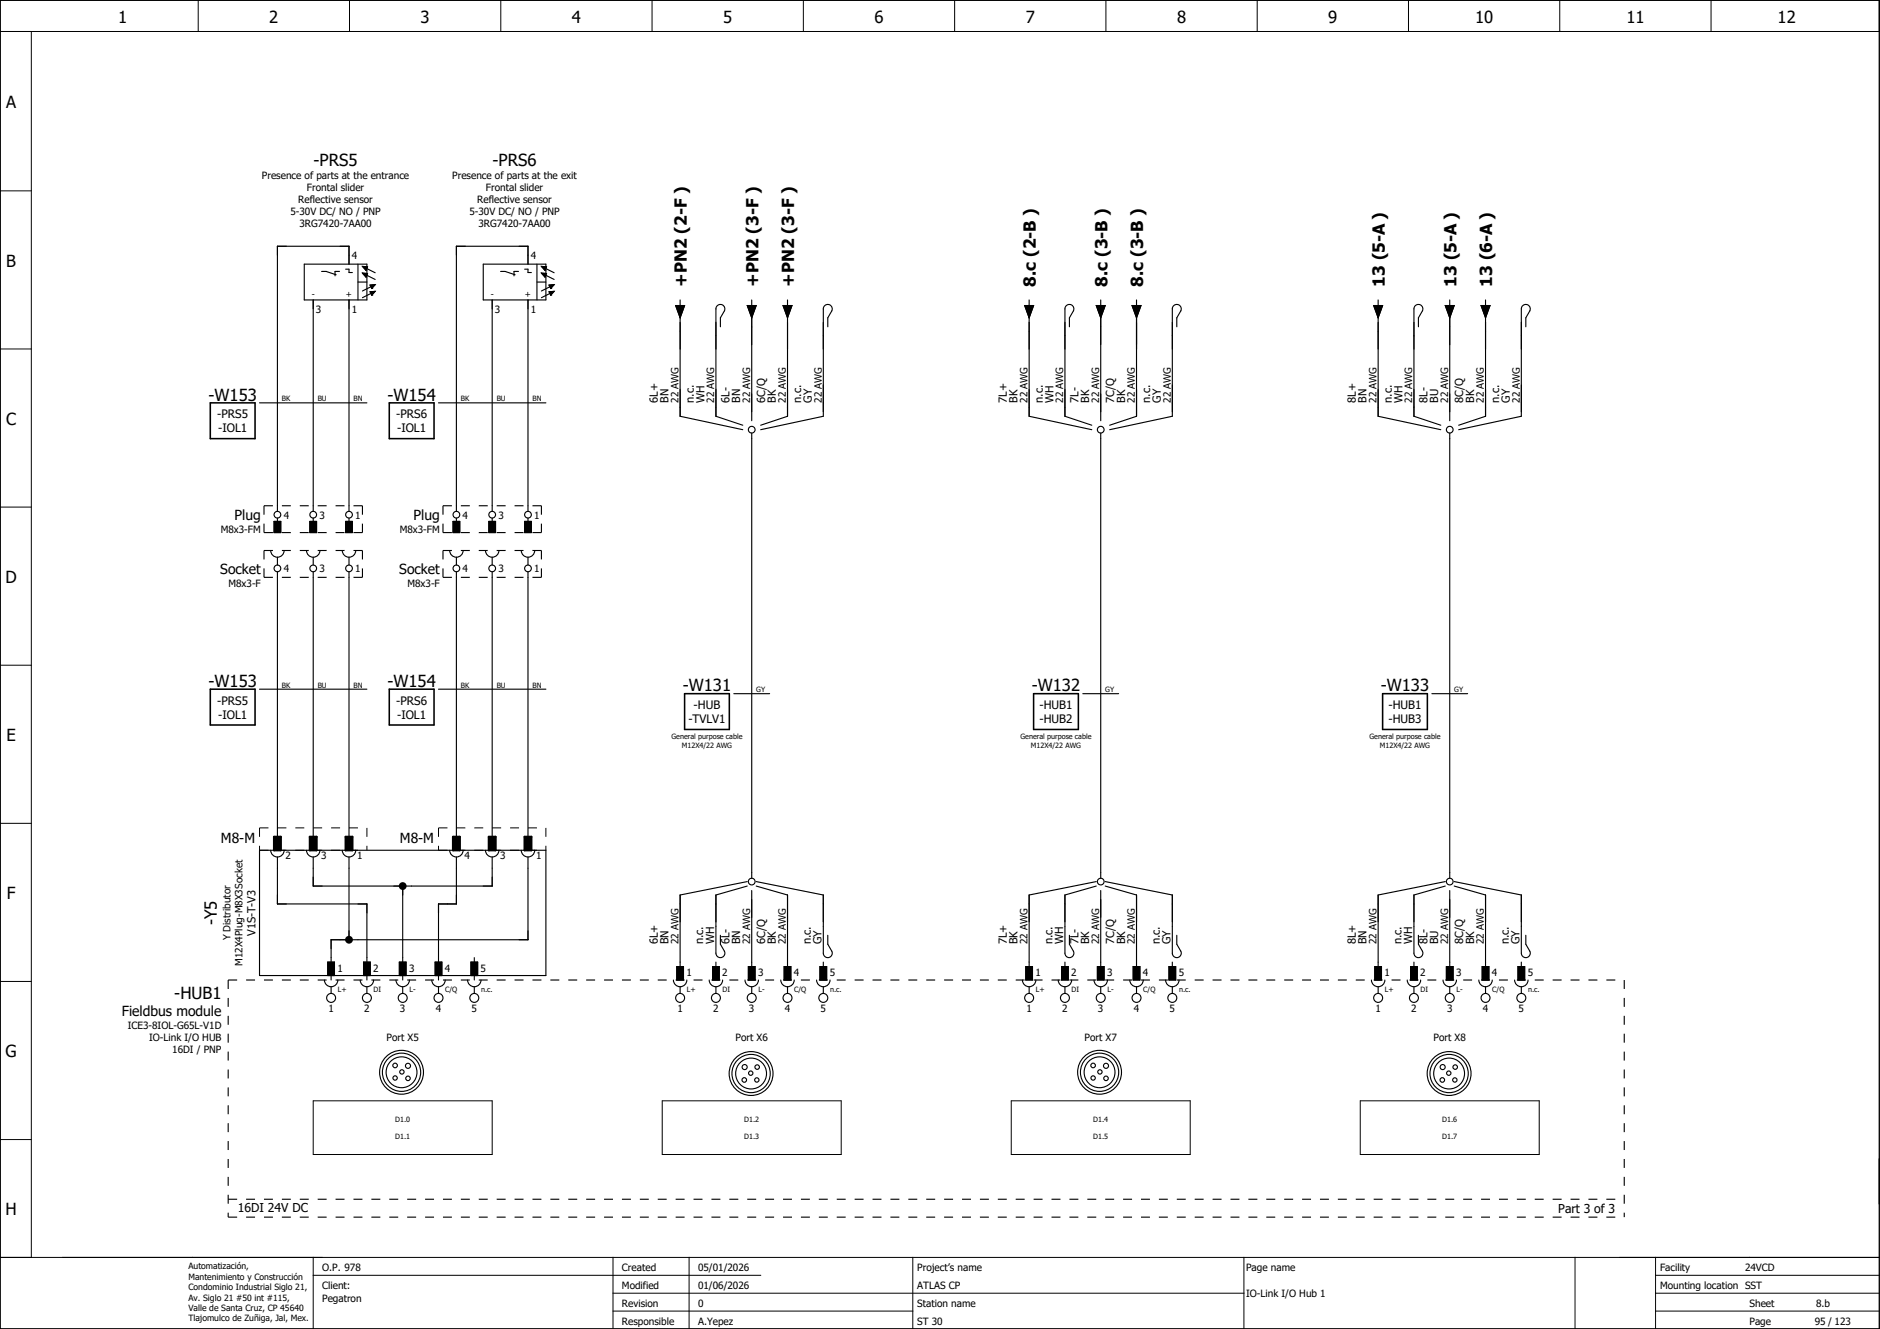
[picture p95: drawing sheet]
<svg xmlns="http://www.w3.org/2000/svg" width="420mm" height="297mm" viewBox="0 0 420 297" stroke-linecap="round" stroke-linejoin="round" font-family="sans-serif">
<defs><g id="words">
<g font-size="3.7">
<text x="26.4" y="5.2">1</text>
<text x="60.2" y="5.2">2</text>
<text x="94" y="5.2">3</text>
<text x="127.8" y="5.2">4</text>
<text x="161.6" y="5.2">5</text>
<text x="195.4" y="5.2">6</text>
<text x="229.2" y="5.2">7</text>
<text x="263.1" y="5.2">8</text>
<text x="296.9" y="5.2">9</text>
<text x="329.7" y="5.2">10</text>
<text x="363.5" y="5.2">11</text>
<text x="397.3" y="5.2">12</text>
<text x="1.4" y="24.2">A</text>
<text x="70.1" y="37">-PRS5</text>
<text x="110.1" y="37">-PRS6</text>
<text x="1.4" y="59.6">B</text>
<text x="153.5" y="64" transform="rotate(-90 153.5 64)">+PN2 (2-F )</text>
<text x="169.5" y="64" transform="rotate(-90 169.5 64)">+PN2 (3-F )</text>
<text x="177.5" y="64" transform="rotate(-90 177.5 64)">+PN2 (3-F )</text>
<text x="231.5" y="64" transform="rotate(-90 231.5 64)">8.c (2-B )</text>
<text x="247.5" y="64" transform="rotate(-90 247.5 64)">8.c (3-B )</text>
<text x="255.5" y="64" transform="rotate(-90 255.5 64)">8.c (3-B )</text>
<text x="309.5" y="64" transform="rotate(-90 309.5 64)">13 (5-A )</text>
<text x="325.5" y="64" transform="rotate(-90 325.5 64)">13 (5-A )</text>
<text x="333.5" y="64" transform="rotate(-90 333.5 64)">13 (6-A )</text>
<text x="46.6" y="89.5">-W153</text>
<text x="86.6" y="89.5">-W154</text>
<text x="1.4" y="94.9">C</text>
<text x="1.2" y="130.3">D</text>
<text x="46.6" y="153.5">-W153</text>
<text x="86.6" y="153.5">-W154</text>
<text x="152.6" y="154.5">-W131</text>
<text x="230.6" y="154.5">-W132</text>
<text x="308.6" y="154.5">-W133</text>
<text x="1.4" y="165.6">E</text>
<text x="1.5" y="200.9">F</text>
<text x="48.5" y="206.8" transform="rotate(-90 48.5 206.8)">-Y5</text>
<text x="39" y="223.3">-HUB1</text>
<text x="1.2" y="236.3">G</text>
<text x="1.2" y="271.6">H</text>
</g>
<g font-size="3.1">
<text x="52.4" y="116.3">Plug</text>
<text x="92.4" y="116.3">Plug</text>
<text x="49.2" y="128.3">Socket</text>
<text x="89.2" y="128.3">Socket</text>
<text x="49.4" y="188.4">M8-M</text>
<text x="89.4" y="188.4">M8-M</text>
<text x="27.2" y="227.1">Fieldbus module</text>
</g>
<g font-size="2.7">
<text x="53.2" y="271">16DI 24V DC</text>
<text x="348.3" y="271.1">Part 3 of 3</text>
</g>
<g font-size="2.6">
<text x="48.6" y="93.5">-PRS5</text>
<text x="88.6" y="93.5">-PRS6</text>
<text x="48.8" y="96.7">-IOL1</text>
<text x="88.8" y="96.7">-IOL1</text>
<text x="48.6" y="157.5">-PRS5</text>
<text x="48.8" y="160.7">-IOL1</text>
<text x="88.6" y="157.5">-PRS6</text>
<text x="88.8" y="160.7">-IOL1</text>
<text x="153.8" y="161.7">-TVLV1</text>
<text x="155" y="158.5">-HUB</text>
<text x="232.3" y="158.5">-HUB1</text>
<text x="232.3" y="161.7">-HUB2</text>
<text x="310.3" y="158.5">-HUB1</text>
<text x="310.3" y="161.7">-HUB3</text>
</g>
<g font-size="2.5">
<text x="147" y="90" transform="rotate(-90 147 90)">6L+</text>
<text x="149.4" y="90" transform="rotate(-90 149.4 90)">BN</text>
<text x="155" y="90" transform="rotate(-90 155 90)">n.c.</text>
<text x="157.4" y="90" transform="rotate(-90 157.4 90)">WH</text>
<text x="163" y="90" transform="rotate(-90 163 90)">6L-</text>
<text x="165.4" y="90" transform="rotate(-90 165.4 90)">BN</text>
<text x="171" y="90" transform="rotate(-90 171 90)">6C/Q</text>
<text x="173.4" y="90" transform="rotate(-90 173.4 90)">BK</text>
<text x="179" y="90" transform="rotate(-90 179 90)">n.c.</text>
<text x="181.4" y="90" transform="rotate(-90 181.4 90)">GY</text>
<text x="225" y="90" transform="rotate(-90 225 90)">7L+</text>
<text x="227.4" y="90" transform="rotate(-90 227.4 90)">BK</text>
<text x="233" y="90" transform="rotate(-90 233 90)">n.c.</text>
<text x="235.4" y="90" transform="rotate(-90 235.4 90)">WH</text>
<text x="241" y="90" transform="rotate(-90 241 90)">7L-</text>
<text x="243.4" y="90" transform="rotate(-90 243.4 90)">BK</text>
<text x="249" y="90" transform="rotate(-90 249 90)">7C/Q</text>
<text x="251.4" y="90" transform="rotate(-90 251.4 90)">BK</text>
<text x="257" y="90" transform="rotate(-90 257 90)">n.c.</text>
<text x="259.4" y="90" transform="rotate(-90 259.4 90)">GY</text>
<text x="303" y="90" transform="rotate(-90 303 90)">8L+</text>
<text x="305.4" y="90" transform="rotate(-90 305.4 90)">BN</text>
<text x="311" y="90" transform="rotate(-90 311 90)">n.c.</text>
<text x="313.4" y="90" transform="rotate(-90 313.4 90)">WH</text>
<text x="319" y="90" transform="rotate(-90 319 90)">8L-</text>
<text x="321.4" y="90" transform="rotate(-90 321.4 90)">BU</text>
<text x="327" y="90" transform="rotate(-90 327 90)">8C/Q</text>
<text x="329.4" y="90" transform="rotate(-90 329.4 90)">BK</text>
<text x="335" y="90" transform="rotate(-90 335 90)">n.c.</text>
<text x="337.4" y="90" transform="rotate(-90 337.4 90)">GY</text>
<text x="57.1" y="209.2" transform="rotate(-90 57.1 209.2)">V1S-T-V3</text>
<text x="147" y="211" transform="rotate(-90 147 211)">6L+</text>
<text x="149.4" y="211" transform="rotate(-90 149.4 211)">BN</text>
<text x="157.2" y="211" transform="rotate(-90 157.2 211)">n.c.</text>
<text x="159.6" y="211" transform="rotate(-90 159.6 211)">WH</text>
<text x="163" y="211" transform="rotate(-90 163 211)">6L-</text>
<text x="165.4" y="211" transform="rotate(-90 165.4 211)">BN</text>
<text x="171" y="211" transform="rotate(-90 171 211)">6C/Q</text>
<text x="173.4" y="211" transform="rotate(-90 173.4 211)">BK</text>
<text x="181.2" y="211" transform="rotate(-90 181.2 211)">n.c.</text>
<text x="183.6" y="211" transform="rotate(-90 183.6 211)">GY</text>
<text x="225" y="211" transform="rotate(-90 225 211)">7L+</text>
<text x="227.4" y="211" transform="rotate(-90 227.4 211)">BK</text>
<text x="235.2" y="211" transform="rotate(-90 235.2 211)">n.c.</text>
<text x="237.6" y="211" transform="rotate(-90 237.6 211)">WH</text>
<text x="241" y="211" transform="rotate(-90 241 211)">7L-</text>
<text x="243.4" y="211" transform="rotate(-90 243.4 211)">BK</text>
<text x="249" y="211" transform="rotate(-90 249 211)">7C/Q</text>
<text x="251.4" y="211" transform="rotate(-90 251.4 211)">BK</text>
<text x="259.2" y="211" transform="rotate(-90 259.2 211)">n.c.</text>
<text x="261.6" y="211" transform="rotate(-90 261.6 211)">GY</text>
<text x="303" y="211" transform="rotate(-90 303 211)">8L+</text>
<text x="305.4" y="211" transform="rotate(-90 305.4 211)">BN</text>
<text x="313.2" y="211" transform="rotate(-90 313.2 211)">n.c.</text>
<text x="315.6" y="211" transform="rotate(-90 315.6 211)">WH</text>
<text x="319" y="211" transform="rotate(-90 319 211)">8L-</text>
<text x="321.4" y="211" transform="rotate(-90 321.4 211)">BU</text>
<text x="327" y="211" transform="rotate(-90 327 211)">8C/Q</text>
<text x="329.4" y="211" transform="rotate(-90 329.4 211)">BK</text>
<text x="337.2" y="211" transform="rotate(-90 337.2 211)">n.c.</text>
<text x="339.6" y="211" transform="rotate(-90 339.6 211)">GY</text>
</g>
<g font-size="2.2">
<text x="58.5" y="40">Presence of parts at the entrance</text>
<text x="101.1" y="40">Presence of parts at the exit</text>
<text x="66.7" y="45.4">Reflective sensor</text>
<text x="68.6" y="42.7">Frontal slider</text>
<text x="106.7" y="45.4">Reflective sensor</text>
<text x="108.6" y="42.7">Frontal slider</text>
<text x="64.9" y="48.1">5-30V DC/ NO / PNP</text>
<text x="66.9" y="50.8">3RG7420-7AA00</text>
<text x="104.9" y="48.1">5-30V DC/ NO / PNP</text>
<text x="106.9" y="50.8">3RG7420-7AA00</text>
<text x="78.6" y="58">4</text>
<text x="118.6" y="58">4</text>
<text x="70.6" y="69.9">3</text>
<text x="78.6" y="69.9">1</text>
<text x="110.6" y="69.9">3</text>
<text x="118.6" y="69.9">1</text>
<text x="151.6" y="90" transform="rotate(-90 151.6 90)">22 AWG</text>
<text x="159.6" y="90" transform="rotate(-90 159.6 90)">22 AWG</text>
<text x="167.6" y="90" transform="rotate(-90 167.6 90)">22 AWG</text>
<text x="175.6" y="90" transform="rotate(-90 175.6 90)">22 AWG</text>
<text x="183.6" y="90" transform="rotate(-90 183.6 90)">22 AWG</text>
<text x="229.6" y="90" transform="rotate(-90 229.6 90)">22 AWG</text>
<text x="237.6" y="90" transform="rotate(-90 237.6 90)">22 AWG</text>
<text x="245.6" y="90" transform="rotate(-90 245.6 90)">22 AWG</text>
<text x="253.6" y="90" transform="rotate(-90 253.6 90)">22 AWG</text>
<text x="261.6" y="90" transform="rotate(-90 261.6 90)">22 AWG</text>
<text x="307.6" y="90" transform="rotate(-90 307.6 90)">22 AWG</text>
<text x="315.6" y="90" transform="rotate(-90 315.6 90)">22 AWG</text>
<text x="323.6" y="90" transform="rotate(-90 323.6 90)">22 AWG</text>
<text x="331.6" y="90" transform="rotate(-90 331.6 90)">22 AWG</text>
<text x="339.6" y="90" transform="rotate(-90 339.6 90)">22 AWG</text>
<text x="49.3" y="119.2">M8x3-FM</text>
<text x="63.4" y="115.9">4</text>
<text x="71.4" y="115.9">3</text>
<text x="79.4" y="115.9">1</text>
<text x="89.3" y="119.2">M8x3-FM</text>
<text x="103.4" y="115.9">4</text>
<text x="111.4" y="115.9">3</text>
<text x="119.4" y="115.9">1</text>
<text x="51.1" y="131.2">M8x3-F</text>
<text x="63.4" y="127.9">4</text>
<text x="71.4" y="127.9">3</text>
<text x="79.4" y="127.9">1</text>
<text x="91.1" y="131.2">M8x3-F</text>
<text x="103.4" y="127.9">4</text>
<text x="111.4" y="127.9">3</text>
<text x="119.4" y="127.9">1</text>
<text x="63.8" y="192.1">2</text>
<text x="71.8" y="192.1">3</text>
<text x="79.8" y="192.1">1</text>
<text x="103.8" y="192.1">4</text>
<text x="111.8" y="192.1">3</text>
<text x="119.8" y="192.1">1</text>
<text x="51.5" y="210.2" transform="rotate(-90 51.5 210.2)">Y Distributor</text>
<text x="54.2" y="215.9" transform="rotate(-90 54.2 215.9)">M12X4Plug-M8X3Socket</text>
<text x="151.6" y="211" transform="rotate(-90 151.6 211)">22 AWG</text>
<text x="167.6" y="211" transform="rotate(-90 167.6 211)">22 AWG</text>
<text x="175.6" y="211" transform="rotate(-90 175.6 211)">22 AWG</text>
<text x="229.6" y="211" transform="rotate(-90 229.6 211)">22 AWG</text>
<text x="245.6" y="211" transform="rotate(-90 245.6 211)">22 AWG</text>
<text x="253.6" y="211" transform="rotate(-90 253.6 211)">22 AWG</text>
<text x="307.6" y="211" transform="rotate(-90 307.6 211)">22 AWG</text>
<text x="323.6" y="211" transform="rotate(-90 323.6 211)">22 AWG</text>
<text x="331.6" y="211" transform="rotate(-90 331.6 211)">22 AWG</text>
<text x="75.4" y="217.1">1</text>
<text x="83.4" y="217.1">2</text>
<text x="91.4" y="217.1">3</text>
<text x="99.4" y="217.1">4</text>
<text x="107.4" y="217.1">5</text>
<text x="153.4" y="218.1">1</text>
<text x="161.4" y="218.1">2</text>
<text x="169.4" y="218.1">3</text>
<text x="177.4" y="218.1">4</text>
<text x="185.4" y="218.1">5</text>
<text x="231.4" y="218.1">1</text>
<text x="239.4" y="218.1">2</text>
<text x="247.4" y="218.1">3</text>
<text x="255.4" y="218.1">4</text>
<text x="263.4" y="218.1">5</text>
<text x="309.4" y="218.1">1</text>
<text x="317.4" y="218.1">2</text>
<text x="325.4" y="218.1">3</text>
<text x="333.4" y="218.1">4</text>
<text x="341.4" y="218.1">5</text>
<text x="73.4" y="226.3">1</text>
<text x="81.4" y="226.3">2</text>
<text x="89.4" y="226.3">3</text>
<text x="97.4" y="226.3">4</text>
<text x="105.4" y="226.3">5</text>
<text x="151.4" y="226.3">1</text>
<text x="159.4" y="226.3">2</text>
<text x="167.4" y="226.3">3</text>
<text x="175.4" y="226.3">4</text>
<text x="183.4" y="226.3">5</text>
<text x="229.4" y="226.3">1</text>
<text x="237.4" y="226.3">2</text>
<text x="245.4" y="226.3">3</text>
<text x="253.4" y="226.3">4</text>
<text x="261.4" y="226.3">5</text>
<text x="307.4" y="226.3">1</text>
<text x="315.4" y="226.3">2</text>
<text x="323.4" y="226.3">3</text>
<text x="331.4" y="226.3">4</text>
<text x="339.4" y="226.3">5</text>
<text x="28.5" y="230">ICE3-8IOL-G65L-V1D</text>
<text x="33.3" y="232.7">IO-Link I/O HUB</text>
<text x="86.4" y="232.6">Port X5</text>
<text x="164.4" y="232.6">Port X6</text>
<text x="242.4" y="232.6">Port X7</text>
<text x="320.4" y="232.6">Port X8</text>
<text x="38.5" y="235.4">16DI / PNP</text>
<text x="72" y="284">O.P. 978</text>
<text x="139" y="284">Created</text>
<text x="156" y="284">05/01/2026</text>
<text x="205" y="284">Project’s name</text>
<text x="278.5" y="284">Page name</text>
<text x="371" y="284">Facility</text>
<text x="390" y="284">24VCD</text>
<text x="72" y="288">Client:</text>
<text x="72" y="291">Pegatron</text>
<text x="139" y="292">Revision</text>
<text x="139" y="288">Modified</text>
<text x="156" y="292">0</text>
<text x="156" y="288">01/06/2026</text>
<text x="205" y="288">ATLAS CP</text>
<text x="205" y="292">Station name</text>
<text x="278.5" y="289.9">IO-Link I/O Hub 1</text>
<text x="371" y="288">Mounting location SST</text>
<text x="391" y="292">Sheet</text>
<text x="405.9" y="292">8.b</text>
<text x="139" y="296">Responsible</text>
<text x="156" y="296">A.Yepez</text>
<text x="205" y="296">ST 30</text>
<text x="391" y="296">Page</text>
<text x="405.6" y="296">95 / 123</text>
</g>
<g font-size="1.9">
<text x="69.7" y="66.3">-</text>
<text x="77.3" y="66.3">+</text>
<text x="109.7" y="66.3">-</text>
<text x="117.3" y="66.3">+</text>
<text x="42.1" y="283.7">Automatización,</text>
<text x="42.1" y="286.1">Mantenimiento y Construcción</text>
<text x="42.1" y="288.4">Condominio Industrial Siglo 21,</text>
<text x="42.1" y="290.7">Av. Siglo 21 #50 int #115,</text>
<text x="42.1" y="293">Valle de Santa Cruz, CP 45640</text>
<text x="42.1" y="295.4">Tlajomulco de Zuñiga, Jal, Mex.</text>
</g>
<g font-size="1.6">
<text x="63" y="89.7">BK</text>
<text x="71" y="89.7">BU</text>
<text x="79" y="89.7">BN</text>
<text x="103" y="89.7">BK</text>
<text x="111" y="89.7">BU</text>
<text x="119" y="89.7">BN</text>
<text x="63" y="153.7">BK</text>
<text x="71" y="153.7">BU</text>
<text x="79" y="153.7">BN</text>
<text x="103" y="153.7">BK</text>
<text x="111" y="153.7">BU</text>
<text x="119" y="153.7">BN</text>
<text x="169" y="154.7">GY</text>
<text x="247" y="154.7">GY</text>
<text x="325" y="154.7">GY</text>
<text x="150" y="165.2">General purpose cable</text>
<text x="152.4" y="167.1">M12X4/22 AWG</text>
<text x="228" y="165.2">General purpose cable</text>
<text x="230.4" y="167.1">M12X4/22 AWG</text>
<text x="306" y="165.2">General purpose cable</text>
<text x="308.4" y="167.1">M12X4/22 AWG</text>
<text x="75.5" y="221.7">L+</text>
<text x="83.5" y="221.7">DI</text>
<text x="91.5" y="221.7">L-</text>
<text x="99.5" y="221.7">C/Q</text>
<text x="107.5" y="221.7">n.c.</text>
<text x="153.5" y="221.7">L+</text>
<text x="161.5" y="221.7">DI</text>
<text x="169.5" y="221.7">L-</text>
<text x="177.5" y="221.7">C/Q</text>
<text x="185.5" y="221.7">n.c.</text>
<text x="231.5" y="221.7">L+</text>
<text x="239.5" y="221.7">DI</text>
<text x="247.5" y="221.7">L-</text>
<text x="255.5" y="221.7">C/Q</text>
<text x="263.5" y="221.7">n.c.</text>
<text x="309.5" y="221.7">L+</text>
<text x="317.5" y="221.7">DI</text>
<text x="325.5" y="221.7">L-</text>
<text x="333.5" y="221.7">C/Q</text>
<text x="341.5" y="221.7">n.c.</text>
<text x="88.3" y="250.7">D1.0</text>
<text x="166.3" y="250.7">D1.2</text>
<text x="244.3" y="250.7">D1.4</text>
<text x="322.3" y="250.7">D1.6</text>
<text x="88.3" y="254.6">D1.1</text>
<text x="166.3" y="254.6">D1.3</text>
<text x="244.3" y="254.6">D1.5</text>
<text x="322.3" y="254.6">D1.7</text>
</g>
</g></defs>
<g fill="none" stroke="#000" stroke-width=".22">
<path d="M0 0h420v297h-420zM0 7h420M7 7v274M44.3 0v7M78.1 0v7M111.9 0v7M145.7 0v7M179.5 0v7M213.4 0v7M247.2 0v7M281 0v7M314.8 0v7"/>
<path d="M348.6 0v7M382.4 0v7M0 42.7h7M0 78h7M0 113.3h7M0 148.7h7M0 184h7M0 219.4h7M0 254.7h7M70 246h40v12h-40zM148 246h40v12h-40zM226 246h40v12h-40z"/>
<path d="M304 246h40v12h-40zM0 281h420M70 285h100M70 281v16M137 293h67M137 289h141M137 281v16M154 281v16M204 281v16M278 281v16M352 281v16M370 293h50"/>
<path d="M370 289h50M370 281v16M370 285h50"/>
</g>
<g fill="none" stroke="#000" stroke-width=".25">
<path d="M68 59h14v8h-14zM78 59v-4h-16v59.3M80 59v8M81 59.5l1.1 .1-.3 .8zM108 59h14v8h-14zM118 59v-4h-16v59.3M120 59v8M121 59.5l1.1 .1-.3 .8zM70 67v47.3M71.9 60.7h1l2.2 .7M75.9 60.7h-1v1M77.2 60.2h.8v.7h.7"/>
<path d="M78 67v47.3M80 63h2M81 61l1.1 .1-.3 .8zM81.8 61.9h.1M81.8 60.4h.1M81.9 60l1.9 1M81.9 61.5l1.9 1M82.7 63.7l1.1-.1-.7 .9zM82.7 65.2l1.1-.1-.7 .9zM82.9 64.1l-1.9 .9M82.9 65.6l-1.9 .9M83.1 64.5h.1"/>
<path d="M83.1 66h.1M110 67v47.3M111.9 60.7h1l2.2 .7M115.9 60.7h-1v1M117.2 60.2h.8v.7h.7M118 67v47.3M120 63h2M121 61l1.1 .1-.3 .8zM121.8 61.9h.1M121.8 60.4h.1M121.9 60l1.9 1M121.9 61.5l1.9 1"/>
<path d="M122.7 63.7l1.1-.1-.7 .9zM122.7 65.2l1.1-.1-.7 .9zM122.9 64.1l-1.9 .9M122.9 65.6l-1.9 .9M123.1 64.5h.1M123.1 66h.1M151 68.3h2l-1 2.7zM152 67v1.3M152 70v23l14 3M161 73v-2l.9-1.5a1 1 0 0 0-.7-1.4 1 1 0 0 0-1.2 .9v24l6 2M167 68.3h2l-1 2.7zM168 67v1.3"/>
<path d="M168 70v24M175 68.3h2l-1 2.7zM176 67v1.3M176 70v23l-6 2M185 73v-2l.9-1.5a1 1 0 0 0-.7-1.4 1 1 0 0 0-1.2 .9v24l-14 3M229 68.3h2l-1 2.7zM230 67v1.3M230 70v23l14 3M239 73v-2l.9-1.5a1 1 0 0 0-.7-1.4 1 1 0 0 0-1.2 .9v24l6 2M245 68.3h2l-1 2.7zM246 67v1.3M246 70v24"/>
<path d="M253 68.3h2l-1 2.7zM254 67v1.3M254 70v23l-6 2M263 73v-2l.9-1.5a1 1 0 0 0-.7-1.4 1 1 0 0 0-1.2 .9v24l-14 3M307 68.3h2l-1 2.7zM308 67v1.3M308 70v23l14 3M317 73v-2l.9-1.5a1 1 0 0 0-.7-1.4 1 1 0 0 0-1.2 .9v24l6 2M323 68.3h2l-1 2.7zM324 67v1.3M324 70v24M331 68.3h2l-1 2.7z"/>
<path d="M332 67v1.3M332 70v23l-6 2M341 73v-2l.9-1.5a1 1 0 0 0-.7-1.4 1 1 0 0 0-1.2 .9v24l-14 3M58 90h24M98 90h24M168 96.8v99.5M246 96.8v99.5M324 96.8v99.5M61.2 116.5h1.5v2.5h-1.5zM62 115.8v.7M69.2 116.5h1.5v2.5h-1.5zM70 115.8v.7"/>
<path d="M77.2 116.5h1.5v2.5h-1.5zM78 115.8v.7M101.3 116.5h1.5v2.5h-1.5zM102 115.8v.7M109.2 116.5h1.6v2.5h-1.6zM110 115.8v.7M117.2 116.5h1.5v2.5h-1.5zM118 115.8v.7M60.5 123a1.5 1.5 0 0 0 1.5 1.5 1.5 1.5 0 0 0 1.5-1.5M62 124.5v1.8M62 127.8v62.2M68.5 123a1.5 1.5 0 0 0 1.5 1.5 1.5 1.5 0 0 0 1.5-1.5"/>
<path d="M70 124.5v1.8M70 127.8v62.2M76.5 123a1.5 1.5 0 0 0 1.5 1.5 1.5 1.5 0 0 0 1.5-1.5M78 124.5v1.8M78 127.8v62.2M100.5 123a1.5 1.5 0 0 0 1.5 1.5 1.5 1.5 0 0 0 1.5-1.5M102 124.5v1.8M102 127.8v62.2M108.5 123a1.5 1.5 0 0 0 1.5 1.5 1.5 1.5 0 0 0 1.5-1.5M110 124.5v1.8M110 127.8v62.2M116.5 123a1.5 1.5 0 0 0 1.5 1.5 1.5 1.5 0 0 0 1.5-1.5"/>
<path d="M118 124.5v1.8M118 127.8v62.2M58 154h24M98 154h24M164 155h8M242 155h8M320 155h8M58 190h64v28h-64zM60.5 190a1.5 1.5 0 0 0 1.5 1.5 1.5 1.5 0 0 0 1.5-1.5M62 191.5v10.5h20v13M68.5 190a1.5 1.5 0 0 0 1.5 1.5 1.5 1.5 0 0 0 1.5-1.5M70 191.5v6.5h40v-6.5"/>
<path d="M76.5 190a1.5 1.5 0 0 0 1.5 1.5 1.5 1.5 0 0 0 1.5-1.5M78 191.5v18.5M90 198v17M100.5 190a1.5 1.5 0 0 0 1.5 1.5 1.5 1.5 0 0 0 1.5-1.5M102 191.5v10.5h-4v13M108.5 190a1.5 1.5 0 0 0 1.5 1.5 1.5 1.5 0 0 0 1.5-1.5M116.5 190a1.5 1.5 0 0 0 1.5 1.5 1.5 1.5 0 0 0 1.5-1.5M118 191.5v18.5h-44v5M167 198l-7 2v13a1 1 0 0 0 1.2 1 1 1 0 0 0 .7-1.4l-.9-1.6v-2M167 197l-15 3v16M168 199v17M169 197l15 3v13a1 1 0 0 0 1.2 1 1 1 0 0 0 .7-1.4l-.9-1.6v-2"/>
<path d="M169 198l7 2v16M245 198l-7 2v13a1 1 0 0 0 1.2 1 1 1 0 0 0 .7-1.4l-.9-1.6v-2M245 197l-15 3v16M246 199v17M247 197l15 3v13a1 1 0 0 0 1.2 1 1 1 0 0 0 .7-1.4l-.9-1.6v-2M247 198l7 2v16M323 198l-7 2v13a1 1 0 0 0 1.2 1 1 1 0 0 0 .7-1.4l-.9-1.6v-2M323 197l-15 3v16M324 199v17M325 197l15 3v13a1 1 0 0 0 1.2 1 1 1 0 0 0 .7-1.4l-.9-1.6v-2M325 198l7 2v16M72.5 219a1.5 1.5 0 0 0 1.5 1.5 1.5 1.5 0 0 0 1.5-1.5"/>
<path d="M73.3 218v-3h1.5v3M74 218v1M80.5 219a1.5 1.5 0 0 0 1.5 1.5 1.5 1.5 0 0 0 1.5-1.5M81.3 218v-3h1.5v3M82 218v1M88.5 219a1.5 1.5 0 0 0 1.5 1.5 1.5 1.5 0 0 0 1.5-1.5M89.2 218v-3h1.5v3M90 218v1M96.5 219a1.5 1.5 0 0 0 1.5 1.5 1.5 1.5 0 0 0 1.5-1.5M97.2 218v-3h1.5v3M98 218v1M104.5 219a1.5 1.5 0 0 0 1.5 1.5 1.5 1.5 0 0 0 1.5-1.5"/>
<path d="M105.2 218v-3h1.5v3M106 214v1M106 218v1M150.5 219a1.5 1.5 0 0 0 1.5 1.5 1.5 1.5 0 0 0 1.5-1.5M151.2 216h1.5v3h-1.5zM158.5 219a1.5 1.5 0 0 0 1.5 1.5 1.5 1.5 0 0 0 1.5-1.5M159.2 216h1.5v3h-1.5zM160 215v1M166.5 219a1.5 1.5 0 0 0 1.5 1.5 1.5 1.5 0 0 0 1.5-1.5M167.3 216h1.4v3h-1.4zM174.5 219a1.5 1.5 0 0 0 1.5 1.5 1.5 1.5 0 0 0 1.5-1.5M175.3 216h1.5v3h-1.5z"/>
<path d="M182.5 219a1.5 1.5 0 0 0 1.5 1.5 1.5 1.5 0 0 0 1.5-1.5M183.3 216h1.5v3h-1.5zM184 215v1M228.5 219a1.5 1.5 0 0 0 1.5 1.5 1.5 1.5 0 0 0 1.5-1.5M229.3 216h1.4v3h-1.4zM236.5 219a1.5 1.5 0 0 0 1.5 1.5 1.5 1.5 0 0 0 1.5-1.5M237.3 216h1.5v3h-1.5zM238 215v1M244.5 219a1.5 1.5 0 0 0 1.5 1.5 1.5 1.5 0 0 0 1.5-1.5M245.3 216h1.5v3h-1.5zM252.5 219a1.5 1.5 0 0 0 1.5 1.5 1.5 1.5 0 0 0 1.5-1.5M253.3 216h1.4v3h-1.4z"/>
<path d="M260.5 219a1.5 1.5 0 0 0 1.5 1.5 1.5 1.5 0 0 0 1.5-1.5M261.2 216h1.5v3h-1.5zM262 215v1M306.5 219a1.5 1.5 0 0 0 1.5 1.5 1.5 1.5 0 0 0 1.5-1.5M307.3 216h1.5v3h-1.5zM314.5 219a1.5 1.5 0 0 0 1.5 1.5 1.5 1.5 0 0 0 1.5-1.5M315.2 216h1.6v3h-1.6zM316 215v1M322.5 219a1.5 1.5 0 0 0 1.5 1.5 1.5 1.5 0 0 0 1.5-1.5M323.2 216h1.5v3h-1.5zM330.5 219a1.5 1.5 0 0 0 1.5 1.5 1.5 1.5 0 0 0 1.5-1.5M331.2 216h1.5v3h-1.5z"/>
<path d="M338.5 219a1.5 1.5 0 0 0 1.5 1.5 1.5 1.5 0 0 0 1.5-1.5M339.3 216h1.5v3h-1.5zM340 215v1M74 220.5v1.5M82 220.5v1.5M90 220.5v1.5M98 220.5v1.5M106 220.5v1.5M152 220.5v1.5M160 220.5v1.5M168 220.5v1.5M176 220.5v1.5"/>
<path d="M184 220.5v1.5M230 220.5v1.5M238 220.5v1.5M246 220.5v1.5M254 220.5v1.5M262 220.5v1.5M308 220.5v1.5M316 220.5v1.5M324 220.5v1.5M332 220.5v1.5M340 220.5v1.5"/>
<circle cx="168" cy="96" r=".75"/>
<circle cx="246" cy="96" r=".75"/>
<circle cx="324" cy="96" r=".75"/>
<circle cx="62" cy="115" r=".75"/>
<circle cx="70" cy="115" r=".75"/>
<circle cx="78" cy="115" r=".75"/>
<circle cx="102" cy="115" r=".75"/>
<circle cx="110" cy="115" r=".75"/>
<circle cx="118" cy="115" r=".75"/>
<circle cx="62" cy="127" r=".75"/>
<circle cx="70" cy="127" r=".75"/>
<circle cx="78" cy="127" r=".75"/>
<circle cx="102" cy="127" r=".75"/>
<circle cx="110" cy="127" r=".75"/>
<circle cx="118" cy="127" r=".75"/>
<circle cx="168" cy="197" r=".75"/>
<circle cx="246" cy="197" r=".75"/>
<circle cx="324" cy="197" r=".75"/>
<circle cx="74" cy="223" r="1"/>
<circle cx="82" cy="223" r="1"/>
<circle cx="88.3" cy="238.1" r=".51"/>
<circle cx="89.7" cy="239.7" r="4.9"/>
<circle cx="89.7" cy="239.7" r="4.3"/>
<circle cx="89.7" cy="239.7" r="3.4"/>
<circle cx="89.8" cy="239.6" r=".49"/>
<circle cx="90" cy="223" r="1"/>
<circle cx="91.2" cy="238.2" r=".57"/>
<circle cx="98" cy="223" r="1"/>
<circle cx="106" cy="223" r="1"/>
<circle cx="152" cy="223" r="1"/>
<circle cx="160" cy="223" r="1"/>
<circle cx="166.4" cy="238.5" r=".57"/>
<circle cx="167.8" cy="239.9" r=".49"/>
<circle cx="167.9" cy="239.9" r="4.9"/>
<circle cx="167.9" cy="239.9" r="4.3"/>
<circle cx="167.9" cy="239.9" r="3.4"/>
<circle cx="168" cy="223" r="1"/>
<circle cx="169.2" cy="238.5" r=".51"/>
<circle cx="176" cy="223" r="1"/>
<circle cx="184" cy="223" r="1"/>
<circle cx="230" cy="223" r="1"/>
<circle cx="238" cy="223" r="1"/>
<circle cx="244.3" cy="238.1" r=".51"/>
<circle cx="245.7" cy="239.7" r="4.9"/>
<circle cx="245.7" cy="239.7" r="4.3"/>
<circle cx="245.7" cy="239.7" r="3.4"/>
<circle cx="245.8" cy="239.6" r=".49"/>
<circle cx="246" cy="223" r="1"/>
<circle cx="247.2" cy="238.2" r=".57"/>
<circle cx="254" cy="223" r="1"/>
<circle cx="262" cy="223" r="1"/>
<circle cx="308" cy="223" r="1"/>
<circle cx="316" cy="223" r="1"/>
<circle cx="322.4" cy="238.5" r=".57"/>
<circle cx="323.8" cy="239.9" r=".49"/>
<circle cx="323.9" cy="239.9" r="3.4"/>
<circle cx="323.9" cy="239.9" r="4.9"/>
<circle cx="323.9" cy="239.9" r="4.3"/>
<circle cx="324" cy="223" r="1"/>
<circle cx="325.2" cy="238.5" r=".51"/>
<circle cx="332" cy="223" r="1"/>
<circle cx="340" cy="223" r="1"/>
<circle cx="88.3" cy="240.9" r=".49"/>
<circle cx="91.2" cy="241" r=".51"/>
<circle cx="166.3" cy="241.4" r=".51"/>
<circle cx="169.1" cy="241.4" r=".49"/>
<circle cx="244.3" cy="240.9" r=".49"/>
<circle cx="247.2" cy="241" r=".51"/>
<circle cx="322.3" cy="241.4" r=".51"/>
<circle cx="325.1" cy="241.4" r=".49"/>
</g>
<g fill="none" stroke="#000" stroke-width=".25" stroke-dasharray="2 2" stroke-linecap="butt">
<path d="M59 119h22M59 113h22M59 113v6M81 113v6M99 119h22M99 113h22M99 113v6M121 113v6M59 129h22M59 123h22M59 123v6M81 123v6"/>
<path d="M99 129h22M99 123h22M99 123v6M121 123v6M51 219h312M51 219v53M363 219v53M51 268h312M51 272h312"/>
</g>
<g fill="#000">
<circle cx="90" cy="198" r=".87"/>
<circle cx="78" cy="210" r=".88"/>
</g>
<g fill="#000" stroke="#000" stroke-width=".22">
<path d="M81 61l1.1 .1-.3 .8zM81 59.5l1.1 .1-.3 .8zM82.7 63.7l1.1-.1-.7 .9zM82.7 65.2l1.1-.1-.7 .9zM121 61l1.1 .1-.3 .8zM121 59.5l1.1 .1-.3 .8zM122.7 63.7l1.1-.1-.7 .9zM122.7 65.2l1.1-.1-.7 .9zM151 68.3h2l-1 2.7zM167 68.3h2l-1 2.7zM175 68.3h2l-1 2.7zM229 68.3h2l-1 2.7z"/>
<path d="M245 68.3h2l-1 2.7zM253 68.3h2l-1 2.7zM307 68.3h2l-1 2.7zM323 68.3h2l-1 2.7zM331 68.3h2l-1 2.7zM61.2 116.5h1.5v2.5h-1.5zM69.2 116.5h1.5v2.5h-1.5zM77.2 116.5h1.5v2.5h-1.5zM101.3 116.5h1.5v2.5h-1.5zM109.2 116.5h1.6v2.5h-1.6zM117.2 116.5h1.5v2.5h-1.5zM61.2 187h1.5v3h-1.5z"/>
<path d="M69.2 187h1.5v3h-1.5zM77.2 187h1.5v3h-1.5zM101.3 187h1.5v3h-1.5zM109.2 187h1.6v3h-1.6zM117.2 187h1.5v3h-1.5zM73.3 215h1.5v3h-1.5zM81.3 215h1.5v3h-1.5zM89.2 215h1.5v3h-1.5zM97.2 215h1.5v3h-1.5zM105.2 215h1.5v3h-1.5zM151.2 216h1.5v3h-1.5zM159.2 216h1.5v3h-1.5z"/>
<path d="M167.3 216h1.4v3h-1.4zM175.3 216h1.5v3h-1.5zM183.3 216h1.5v3h-1.5zM229.3 216h1.4v3h-1.4zM237.3 216h1.5v3h-1.5zM245.3 216h1.5v3h-1.5zM253.3 216h1.4v3h-1.4zM261.2 216h1.5v3h-1.5zM307.3 216h1.5v3h-1.5zM315.2 216h1.6v3h-1.6zM323.2 216h1.5v3h-1.5zM331.2 216h1.5v3h-1.5z"/>
<path d="M339.3 216h1.5v3h-1.5z"/>
</g>
<path d="M61.2 187h1.5v3h-1.5zM69.2 187h1.5v3h-1.5zM77.2 187h1.5v3h-1.5zM101.3 187h1.5v3h-1.5zM109.2 187h1.6v3h-1.6zM117.2 187h1.5v3h-1.5z" fill="none" stroke="#000" stroke-width=".5"/>
<path d="M58 190h24M58 185h24M58 185v5M82 185v5M98 190h24M98 185h24M98 185v5M122 185v5" fill="none" stroke="#000" stroke-width=".22" stroke-dasharray="2 2" stroke-linecap="butt"/>
<path d="M47 90h10v8h-10zM87 90h10v8h-10zM47 154h10v8h-10zM87 154h10v8h-10zM153 155h10v8h-10zM231 155h10v8h-10zM309 155h10v8h-10z" fill="none" stroke="#000" stroke-width=".35"/>
<use href="#words"/>
</svg>
